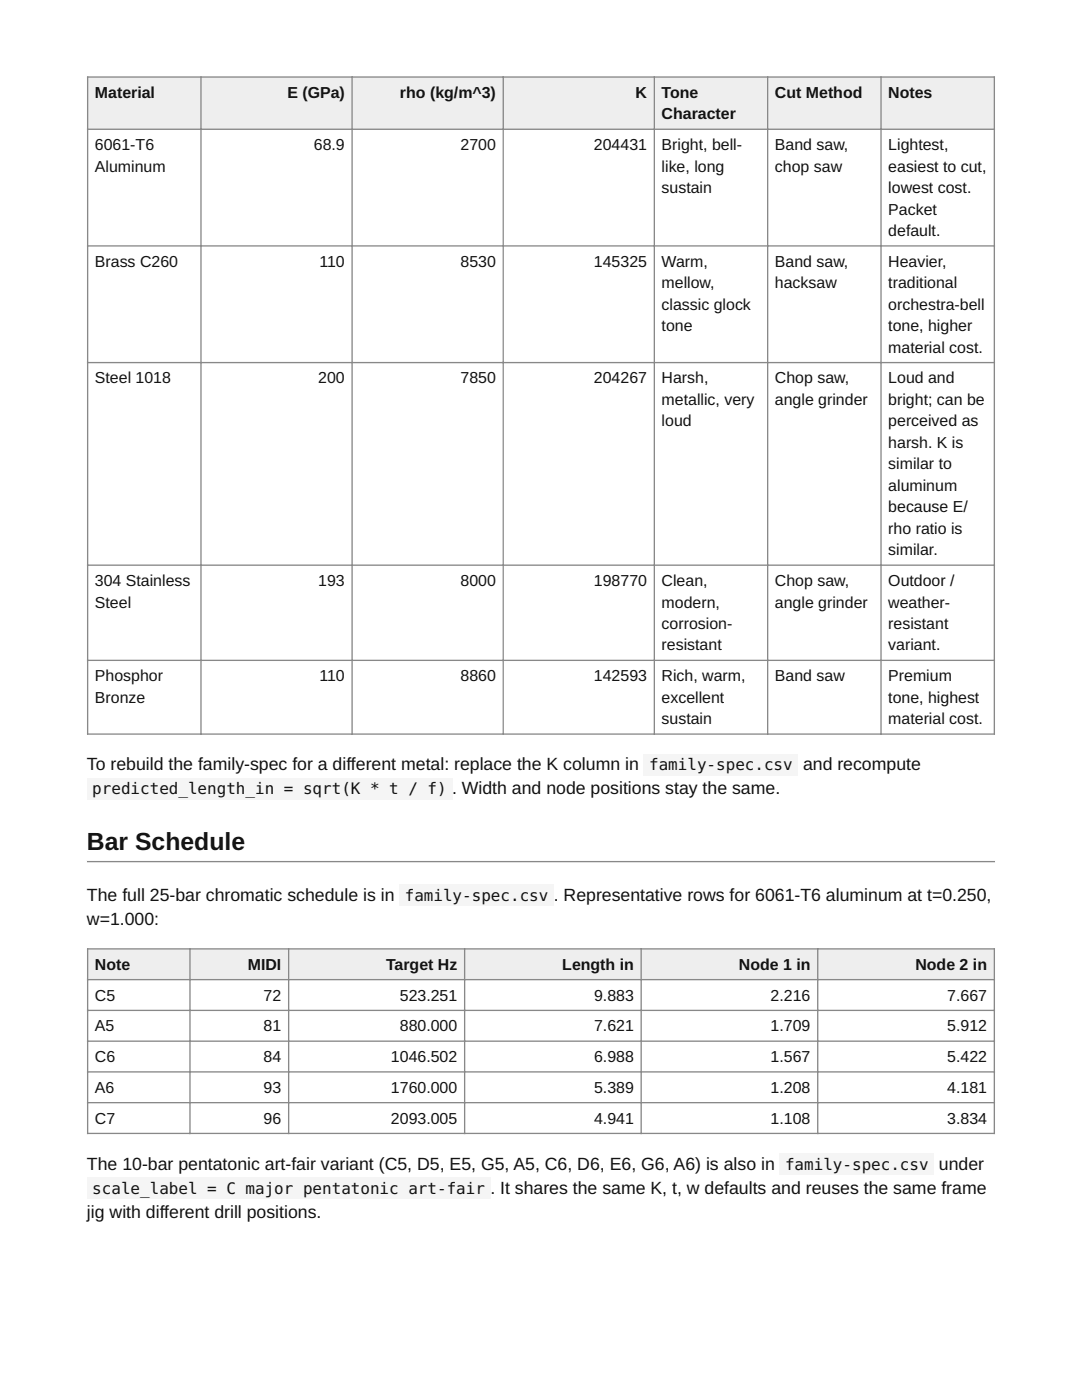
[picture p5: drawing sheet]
<svg xmlns="http://www.w3.org/2000/svg" width="216mm" height="279mm" viewBox="0 0 216 279" stroke-linecap="round" stroke-linejoin="round" font-family="sans-serif">
<defs><g id="words">
<text font-size="4.9" fill="#111" x="17.4" y="169.7">Bar Schedule</text>
<g font-size="3.5" fill="#111">
<text x="17.4" y="153.8">To rebuild the family-spec for a different metal: replace the K column in</text>
<text x="160.2" y="153.8">and recompute</text>
<text x="90.2" y="158.5">. Width and node positions stay the same.</text>
<text x="17.4" y="179.8">The full 25-bar chromatic schedule is in</text>
<text x="110.5" y="179.8">. Representative rows for 6061-T6 aluminum at t=0.250,</text>
<text x="17.4" y="184.6">w=1.000:</text>
<text x="17.4" y="233.5">The 10-bar pentatonic art-fair variant (C5, D5, E5, G5, A5, C6, D6, E6, G6, A6) is also in</text>
<text x="187.4" y="233.5">under</text>
<text x="97.8" y="238.2">. It shares the same K, t, w defaults and reuses the same frame</text>
<text x="17.4" y="243">jig with different drill positions.</text>
</g>
<g font-size="3.2" fill="#111">
<text x="18.9" y="19.5">Material</text>
<text x="57.3" y="19.5">E (GPa)</text>
<text x="79.8" y="19.5">rho (kg/m^3)</text>
<text x="126.8" y="19.5">K</text>
<text x="132" y="19.5">Tone</text>
<text x="132" y="23.8">Character</text>
<text x="154.6" y="19.5">Cut Method</text>
<text x="177.3" y="19.5">Notes</text>
<text x="18.9" y="30">6061-T6</text>
<text x="62.6" y="30">68.9</text>
<text x="91.9" y="30">2700</text>
<text x="118.5" y="30">204431</text>
<text x="132" y="30">Bright, bell-</text>
<text x="154.6" y="30">Band saw,</text>
<text x="177.3" y="30">Lightest,</text>
<text x="18.9" y="34.3">Aluminum</text>
<text x="132" y="34.3">like, long</text>
<text x="154.6" y="34.3">chop saw</text>
<text x="177.3" y="34.3">easiest to cut,</text>
<text x="132" y="38.5">sustain</text>
<text x="177.3" y="38.5">lowest cost.</text>
<text x="177.3" y="42.8">Packet</text>
<text x="177.3" y="47.1">default.</text>
<text x="18.9" y="53.3">Brass C260</text>
<text x="63.7" y="53.3">110</text>
<text x="91.9" y="53.3">8530</text>
<text x="118.5" y="53.3">145325</text>
<text x="132" y="53.3">Warm,</text>
<text x="154.6" y="53.3">Band saw,</text>
<text x="177.3" y="53.3">Heavier,</text>
<text x="132" y="57.5">mellow,</text>
<text x="154.6" y="57.5">hacksaw</text>
<text x="177.3" y="57.5">traditional</text>
<text x="132" y="61.8">classic glock</text>
<text x="177.3" y="61.8">orchestra-bell</text>
<text x="132" y="66.1">tone</text>
<text x="177.3" y="66.1">tone, higher</text>
<text x="177.3" y="70.4">material cost.</text>
<text x="18.9" y="76.5">Steel 1018</text>
<text x="63.5" y="76.5">200</text>
<text x="91.9" y="76.5">7850</text>
<text x="118.5" y="76.5">204267</text>
<text x="132" y="76.5">Harsh,</text>
<text x="154.6" y="76.5">Chop saw,</text>
<text x="177.3" y="76.5">Loud and</text>
<text x="132" y="80.8">metallic, very</text>
<text x="154.6" y="80.8">angle grinder</text>
<text x="177.3" y="80.8">bright; can be</text>
<text x="132" y="85.1">loud</text>
<text x="177.3" y="85.1">perceived as</text>
<text x="177.3" y="89.4">harsh. K is</text>
<text x="177.3" y="93.7">similar to</text>
<text x="177.3" y="98">aluminum</text>
<text x="177.3" y="102.3">because E/</text>
<text x="177.3" y="106.5">rho ratio is</text>
<text x="177.3" y="110.8">similar.</text>
<text x="18.9" y="117">304 Stainless</text>
<text x="63.5" y="117">193</text>
<text x="91.9" y="117">8000</text>
<text x="118.5" y="117">198770</text>
<text x="132" y="117">Clean,</text>
<text x="154.6" y="117">Chop saw,</text>
<text x="177.3" y="117">Outdoor /</text>
<text x="18.9" y="121.2">Steel</text>
<text x="132" y="121.2">modern,</text>
<text x="132" y="125.5">corrosion-</text>
<text x="154.6" y="121.2">angle grinder</text>
<text x="177.3" y="121.2">weather-</text>
<text x="177.3" y="125.5">resistant</text>
<text x="132" y="129.8">resistant</text>
<text x="177.3" y="129.8">variant.</text>
<text x="18.9" y="136">Phosphor</text>
<text x="63.7" y="136">110</text>
<text x="91.9" y="136">8860</text>
<text x="118.5" y="136">142593</text>
<text x="132" y="136">Rich, warm,</text>
<text x="154.6" y="136">Band saw</text>
<text x="177.3" y="136">Premium</text>
<text x="18.9" y="140.2">Bronze</text>
<text x="132" y="140.2">excellent</text>
<text x="177.3" y="140.2">tone, highest</text>
<text x="132" y="144.5">sustain</text>
<text x="177.3" y="144.5">material cost.</text>
<text x="129.5" y="153.8">family-spec.csv</text>
<text x="18.4" y="158.5">predicted_length_in = sqrt(K * t / f)</text>
<text x="80.8" y="179.8">family-spec.csv</text>
<text x="18.9" y="193.5">Note</text>
<text x="49.4" y="193.5">MIDI</text>
<text x="77" y="193.5">Target Hz</text>
<text x="112.2" y="193.5">Length in</text>
<text x="147.4" y="193.5">Node 1 in</text>
<text x="182.7" y="193.5">Node 2 in</text>
<text x="18.9" y="199.7">C5</text>
<text x="52.6" y="199.7">72</text>
<text x="79.8" y="199.7">523.251</text>
<text x="118.5" y="199.7">9.883</text>
<text x="153.8" y="199.7">2.216</text>
<text x="189" y="199.7">7.667</text>
<text x="18.9" y="205.8">A5</text>
<text x="52.6" y="205.8">81</text>
<text x="79.8" y="205.8">880.000</text>
<text x="118.5" y="205.8">7.621</text>
<text x="153.8" y="205.8">1.709</text>
<text x="189" y="205.8">5.912</text>
<text x="18.9" y="212">C6</text>
<text x="52.6" y="212">84</text>
<text x="78" y="212">1046.502</text>
<text x="118.5" y="212">6.988</text>
<text x="153.8" y="212">1.567</text>
<text x="189" y="212">5.422</text>
<text x="18.9" y="218.1">A6</text>
<text x="52.6" y="218.1">93</text>
<text x="78" y="218.1">1760.000</text>
<text x="118.5" y="218.1">5.389</text>
<text x="153.8" y="218.1">1.208</text>
<text x="189" y="218.1">4.181</text>
<text x="18.9" y="224.2">C7</text>
<text x="52.6" y="224.2">96</text>
<text x="78" y="224.2">2093.005</text>
<text x="118.5" y="224.2">4.941</text>
<text x="153.8" y="224.2">1.108</text>
<text x="189" y="224.2">3.834</text>
<text x="156.6" y="233.5">family-spec.csv</text>
<text x="18.4" y="238.2">scale_label = C major pentatonic art-fair</text>
</g>
</g></defs>
<g fill="#eee">
<path d="M17.5 15.4h22.6v10.4h-22.6z"/>
<path d="M40.1 15.4h30.2v10.4h-30.2z"/>
<path d="M70.3 15.4h30.1v10.4h-30.1z"/>
<path d="M100.4 15.4h30.2v10.4h-30.2z"/>
<path d="M130.6 15.4h22.6v10.4h-22.6z"/>
<path d="M153.2 15.4h22.6v10.4h-22.6z"/>
<path d="M175.8 15.4h22.6v10.4h-22.6z"/>
</g>
<g fill="none" stroke="#888" stroke-width=".26">
<path d="M17.4 15.4h181.1M17.5 15.2v131.4M40.1 15.2v131.4M70.3 15.2v131.4M100.4 15.2v131.4M130.6 15.2v131.4M153.2 15.2v131.4M175.8 15.2v131.4M198.4 15.2v131.4M17.4 25.8h181.1M17.4 49.1h181.1M17.4 72.4h181.1"/>
<path d="M17.4 112.8h181.1M17.4 131.8h181.1M17.4 146.5h181.1"/>
</g>
<path d="M17.4 171.8h181.1zM17.4 171.8h181.1v.3h-181.1z" fill-rule="evenodd" fill="#888"/>
<g fill="#eee">
<path d="M17.5 189.4h20.4v6.1h-20.4z"/>
<path d="M37.9 189.4h19.7v6.1h-19.7z"/>
<path d="M57.6 189.4h35.1v6.1h-35.1z"/>
<path d="M92.7 189.4h35.2v6.1h-35.2z"/>
<path d="M127.9 189.4h35.3v6.1h-35.3z"/>
<path d="M163.2 189.4h35.2v6.1h-35.2z"/>
</g>
<g fill="none" stroke="#888" stroke-width=".26">
<path d="M17.4 189.4h181.1M17.4 195.5h181.1M17.5 189.2v37.1M37.9 189.2v37.1M57.6 189.2v37.1M92.7 189.2v37.1M127.9 189.2v37.1M163.2 189.2v37.1M198.4 189.2v37.1M17.4 201.6h181.1M17.4 207.8h181.1M17.4 213.9h181.1"/>
<path d="M17.4 220.1h181.1M17.4 226.2h181.1"/>
</g>
<g fill="#f5f5f5">
<path d="M128.5 150.5h30.8v4.3h-30.8z"/>
<path d="M17.4 155.3h72.8v4.2h-72.8z"/>
<path d="M79.7 176.6h30.8v4.2h-30.8z"/>
<path d="M155.6 230.2h30.8v4.3h-30.8z"/>
<path d="M17.4 235h80.4v4.2h-80.4z"/>
</g>
<use href="#words"/>
</svg>
